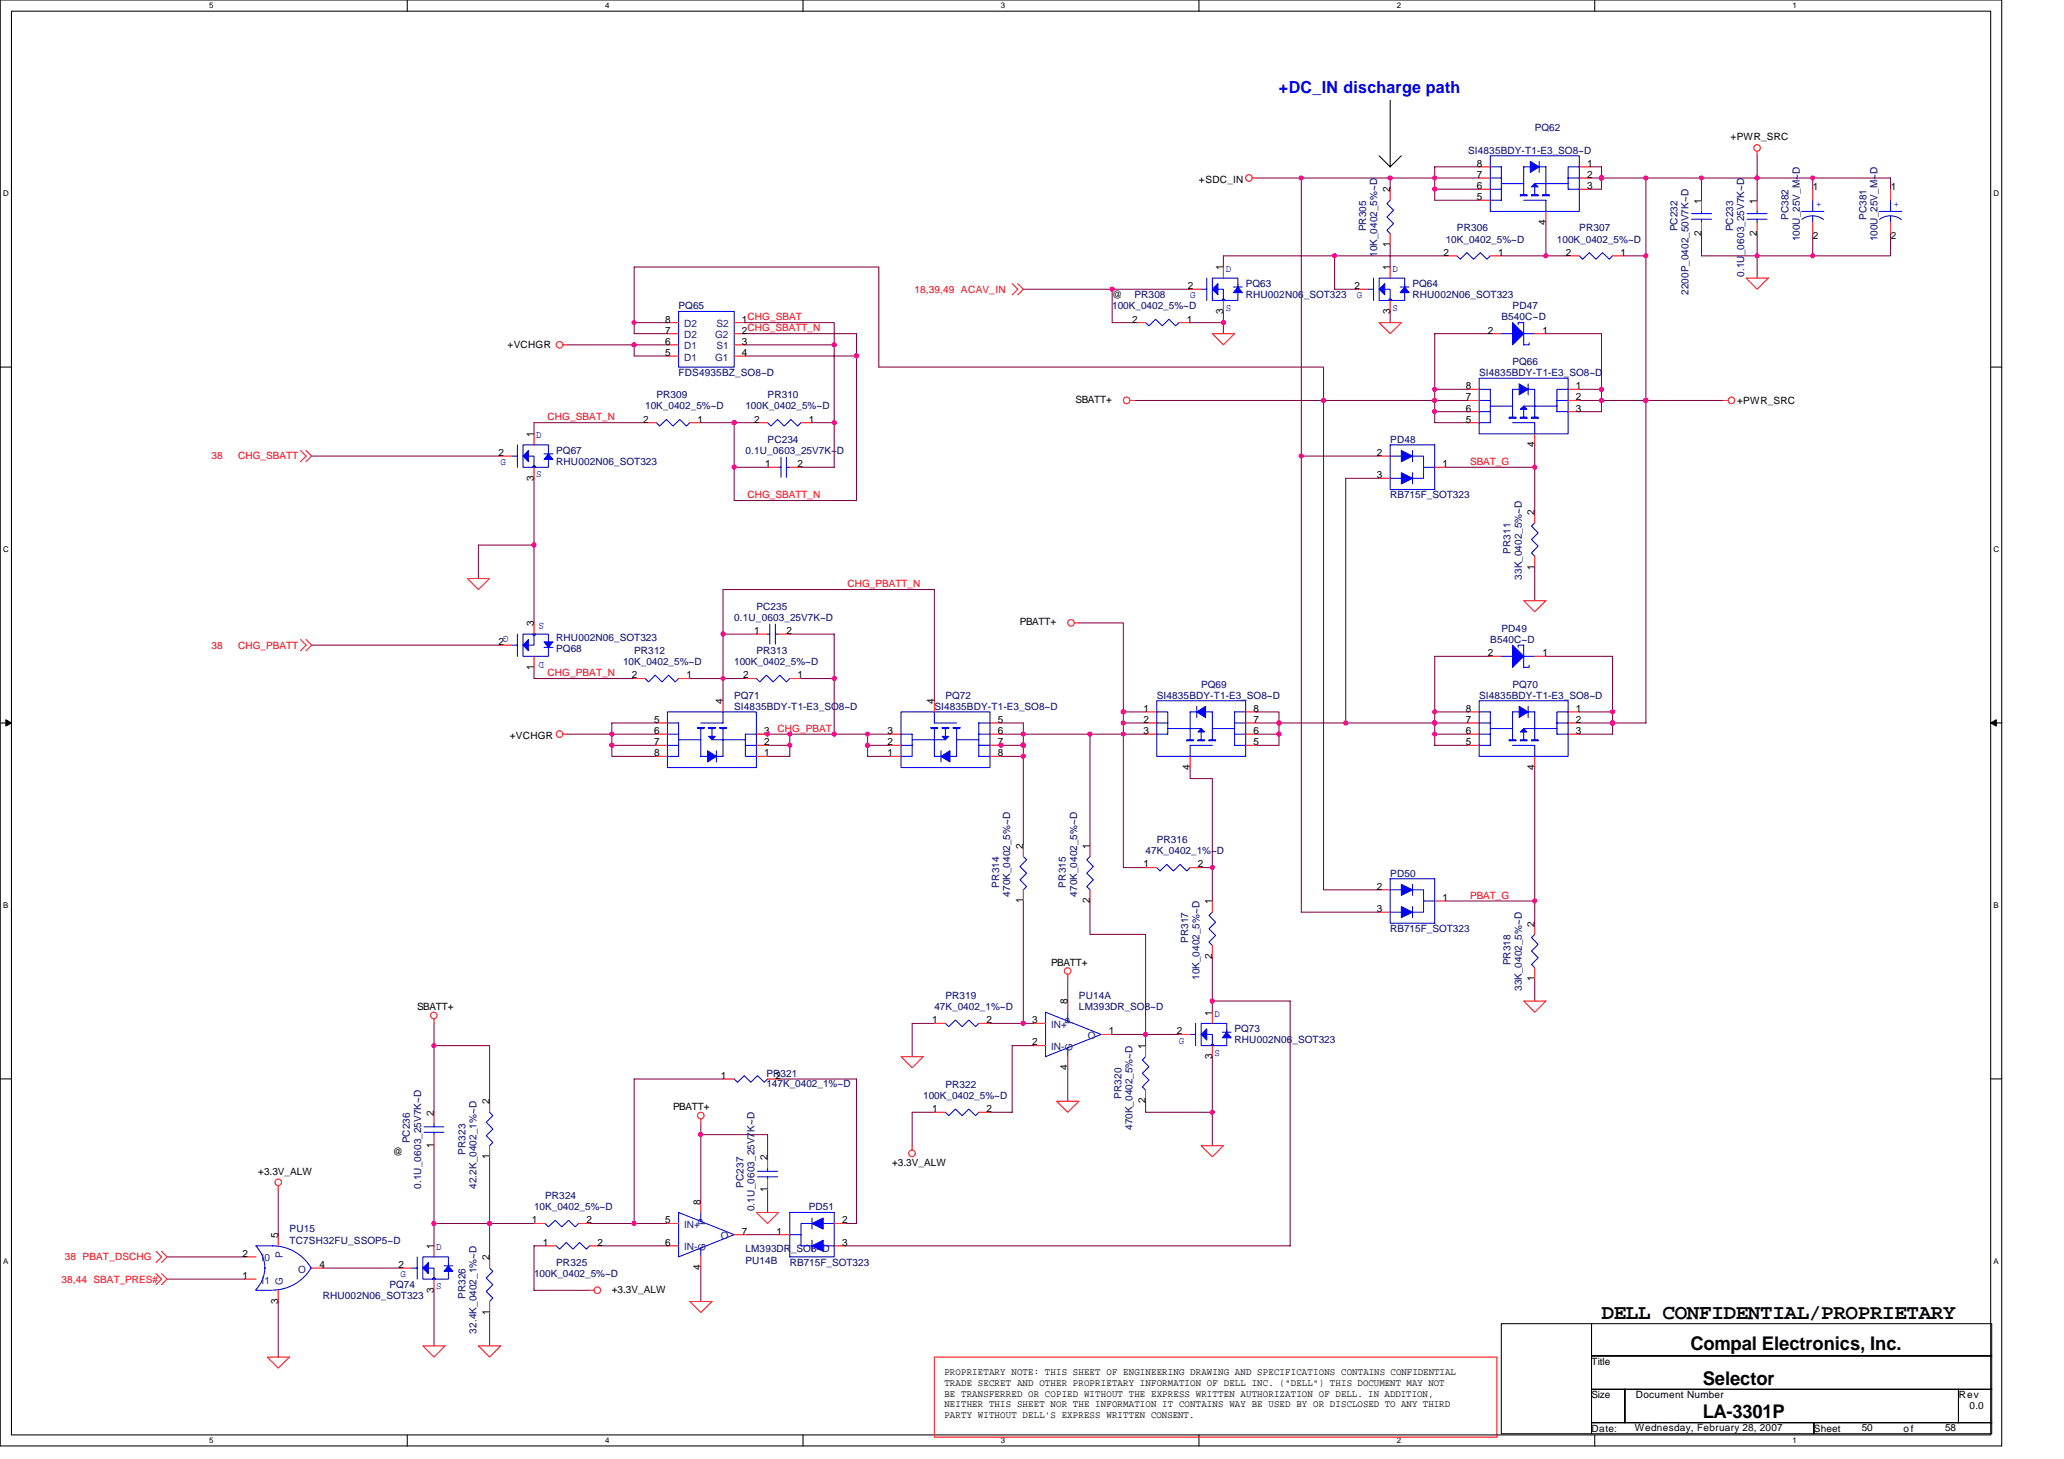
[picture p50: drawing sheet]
<svg xmlns="http://www.w3.org/2000/svg" width="297mm" height="210mm" viewBox="0 0 297 210" stroke-linecap="round" stroke-linejoin="round" font-family="sans-serif">
<defs><g id="words">
<text font-size="3" x="230.5" y="189.8">DELL CONFIDENTIAL/PROPRIETARY</text>
<g font-size="2.7">
<text x="243.3" y="194.2">Compal Electronics, Inc.</text>
<text x="245" y="204">LA-3301P</text>
<text x="245" y="199.2">Selector</text>
</g>
<text font-size="2.4" fill="#00f" x="184.1" y="13.4">+DC_IN discharge path</text>
<g font-size="1.4" fill="#000080">
<text x="211.3" y="22.1">SI4835BDY-T1-E3_SO8~D</text>
<text x="220.9" y="18.9">PQ62</text>
<text x="196.6" y="33.3" transform="rotate(-90 196.6 33.3)">PR305</text>
<text x="208.1" y="34.9">10K_0402_5%~D</text>
<text x="209.7" y="33.3">PR306</text>
<text x="224.1" y="34.9">100K_0402_5%~D</text>
<text x="227.3" y="33.3">PR307</text>
<text x="241.4" y="33.3" transform="rotate(-90 241.4 33.3)">PC232</text>
<text x="249.4" y="33.3" transform="rotate(-90 249.4 33.3)">PC233</text>
<text x="257.4" y="31.7" transform="rotate(-90 257.4 31.7)">PC382</text>
<text x="259" y="34.7" transform="rotate(-90 259 34.7)">100U_25V_M~D</text>
<text x="268.6" y="31.7" transform="rotate(-90 268.6 31.7)">PC381</text>
<text x="270.2" y="34.7" transform="rotate(-90 270.2 34.7)">100U_25V_M~D</text>
<text x="179.3" y="41.3">PQ63</text>
<text x="198.2" y="37" transform="rotate(-90 198.2 37)">10K_0402_5%~D</text>
<text x="203.3" y="41.3">PQ64</text>
<text x="251" y="39.9" transform="rotate(-90 251 39.9)">0.1U_0603_25V7K~D</text>
<text x="97.7" y="44.5">PQ65</text>
<text x="160.1" y="44.5">100K_0402_5%~D</text>
<text x="163.3" y="42.9">PR308</text>
<text x="179.3" y="42.9">RHU002N06</text>
<text x="187.6" y="42.9">_SOT323</text>
<text x="203.3" y="42.9">RHU002N06_SOT323</text>
<text x="216.1" y="46.1">B540C~D</text>
<text x="217.7" y="44.5">PD47</text>
<text x="243" y="42.4" transform="rotate(-90 243 42.4)">2200P_0402_50V7K~D</text>
<text x="217.7" y="52.5">PQ66</text>
<text x="92.9" y="58.9">10K_0402_5%~D</text>
<text x="94.5" y="57.3">PR309</text>
<text x="97.7" y="54.1">FDS4935BZ_SO8~D</text>
<text x="107.3" y="58.9">100K_0402_5%~D</text>
<text x="110.5" y="57.3">PR310</text>
<text x="212.9" y="54.1">SI4835BDY-T1-E3_SO8~D</text>
<text x="80" y="65.3">PQ67</text>
<text x="107.3" y="65.3">0.1U_0603_25V7K~D</text>
<text x="110.5" y="63.7">PC234</text>
<text x="200.1" y="63.7">PD48</text>
<text x="80" y="66.9">RHU002N06_SOT323</text>
<text x="200.1" y="71.7">RB715F_SOT323</text>
<text x="217.4" y="79.7" transform="rotate(-90 217.4 79.7)">PR311</text>
<text x="219" y="83.4" transform="rotate(-90 219 83.4)">33K_0402_5%~D</text>
<text x="105.7" y="89.3">0.1U_0603_25V7K~D</text>
<text x="108.9" y="87.7">PC235</text>
<text x="80" y="93.8">PQ68</text>
<text x="80" y="92.2">RHU002N06_SOT323</text>
<text x="89.7" y="95.7">10K_0402_5%~D</text>
<text x="91.3" y="94.1">PR312</text>
<text x="105.7" y="95.7">100K_0402_5%~D</text>
<text x="108.9" y="94.1">PR313</text>
<text x="214.5" y="92.5">B540C~D</text>
<text x="216.1" y="90.9">PD49</text>
<text x="105.7" y="100.5">PQ71</text>
<text x="136.1" y="100.5">PQ72</text>
<text x="166.5" y="100.5">SI4835BDY-T1-E3_SO8~D</text>
<text x="172.9" y="98.9">PQ69</text>
<text x="212.9" y="100.5">SI4835BDY-T1-E3_SO8~D</text>
<text x="217.7" y="98.9">PQ70</text>
<text x="105.7" y="102.1">SI4835BDY-T1-E3_SO8~D</text>
<text x="134.5" y="102.1">SI4835BDY-T1-E3_SO8~D</text>
<text x="164.9" y="122.9">47K_0402_1%~D</text>
<text x="166.5" y="121.3">PR316</text>
<text x="143.8" y="127.7" transform="rotate(-90 143.8 127.7)">PR314</text>
<text x="145.4" y="129" transform="rotate(-90 145.4 129)">470K_0402_5%~D</text>
<text x="153.4" y="127.7" transform="rotate(-90 153.4 127.7)">PR315</text>
<text x="155" y="129" transform="rotate(-90 155 129)">470K_0402_5%~D</text>
<text x="200.1" y="126.1">PD50</text>
<text x="171" y="135.7" transform="rotate(-90 171 135.7)">PR317</text>
<text x="200.1" y="134.1">RB715F_SOT323</text>
<text x="136.1" y="143.7">PR319</text>
<text x="155.3" y="143.7">PU14A</text>
<text x="172.6" y="141" transform="rotate(-90 172.6 141)">10K_0402_5%~D</text>
<text x="217.4" y="138.9" transform="rotate(-90 217.4 138.9)">PR318</text>
<text x="219" y="142.6" transform="rotate(-90 219 142.6)">33K_0402_5%~D</text>
<text x="134.5" y="145.3">47K_0402_1%~D</text>
<text x="155.3" y="145.3">LM393DR_SO8~D</text>
<text x="177.7" y="148.5">PQ73</text>
<text x="110.3" y="154.9">PR321</text>
<text x="177.7" y="150.1">RHU002N06</text>
<text x="186" y="150.1">_SOT323</text>
<text x="110.3" y="156.4">147K_0402_1%~D</text>
<text x="132.9" y="158.1">100K_0402_5%~D</text>
<text x="136.1" y="156.5">PR322</text>
<text x="161.4" y="158.1" transform="rotate(-90 161.4 158.1)">PR320</text>
<text x="59" y="164.5" transform="rotate(-90 59 164.5)">PC236</text>
<text x="67" y="166.1" transform="rotate(-90 67 166.1)">PR323</text>
<text x="163" y="162.6" transform="rotate(-90 163 162.6)">470K_0402_5%~D</text>
<text x="60.6" y="171.1" transform="rotate(-90 60.6 171.1)">0.1U_0603_25V7K~D</text>
<text x="68.6" y="171.1" transform="rotate(-90 68.6 171.1)">42.2K_0402_1%~D</text>
<text x="78.5" y="172.5">PR324</text>
<text x="107" y="170.9" transform="rotate(-90 107 170.9)">PC237</text>
<text x="41.7" y="177.3">PU15</text>
<text x="41.7" y="178.9">TC7SH32FU_SSOP5~D</text>
<text x="76.9" y="174.1">10K_0402_5%~D</text>
<text x="108.6" y="174.3" transform="rotate(-90 108.6 174.3)">0.1U_0603_25V7K~D</text>
<text x="116.4" y="174.1">PD51</text>
<text x="56" y="185.3">PQ74</text>
<text x="76.9" y="183.7">100K_0402_5%~D</text>
<text x="80" y="182.1">PR325</text>
<text x="107.3" y="181.8">PU14B</text>
<text x="107.3" y="180.2">LM393DR_SO8~D</text>
<text x="113.7" y="182.1">RB715F_SOT323</text>
<text x="46.5" y="186.9">RHU002N06_SOT323</text>
<text x="67" y="186.9" transform="rotate(-90 67 186.9)">PR326</text>
<text x="68.6" y="191.9" transform="rotate(-90 68.6 191.9)">32.4K_0402_1%~D</text>
</g>
<g font-size="1.4">
<text x="212.6" y="24">8</text>
<text x="228.4" y="24">1</text>
<text x="249" y="20.2">+PWR_SRC</text>
<text x="172.5" y="26.3">+SDC_IN</text>
<text x="200" y="27.7" transform="rotate(-90 200 27.7)">2</text>
<text x="212.6" y="27.2">6</text>
<text x="212.6" y="28.8">5</text>
<text x="212.6" y="25.6">7</text>
<text x="228.4" y="27.2">3</text>
<text x="228.4" y="25.6">2</text>
<text x="244.9" y="29.3" transform="rotate(-90 244.9 29.3)">1</text>
<text x="252.9" y="29.3" transform="rotate(-90 252.9 29.3)">1</text>
<text x="260.9" y="27.4">1</text>
<text x="272.1" y="27.4">1</text>
<text x="200" y="35.5" transform="rotate(-90 200 35.5)">1</text>
<text x="222.5" y="32.3" transform="rotate(-90 222.5 32.3)">4</text>
<text x="244.9" y="33.9" transform="rotate(-90 244.9 33.9)">2</text>
<text x="252.9" y="33.9" transform="rotate(-90 252.9 33.9)">2</text>
<text x="260.9" y="34.4">2</text>
<text x="272.1" y="34.4">2</text>
<text x="170.9" y="41.6">2</text>
<text x="176" y="38.9" transform="rotate(-90 176 38.9)">1</text>
<text x="194.9" y="41.6">2</text>
<text x="200" y="38.9" transform="rotate(-90 200 38.9)">1</text>
<text x="207.7" y="36.8">2</text>
<text x="215.6" y="36.8">1</text>
<text x="225.4" y="36.8">2</text>
<text x="233.2" y="36.8">1</text>
<text x="95.7" y="46.4">8</text>
<text x="95.7" y="48">7</text>
<text x="106.8" y="48">2CHG_SBATT_N</text>
<text x="106.8" y="46.4">1CHG_SBAT</text>
<text x="160.1" y="42.9">@</text>
<text x="162.9" y="46.4">2</text>
<text x="170.8" y="46.4">1</text>
<text x="176" y="45.1" transform="rotate(-90 176 45.1)">3</text>
<text x="200" y="45.1" transform="rotate(-90 200 45.1)">3</text>
<text x="214.1" y="48">2</text>
<text x="222" y="48">1</text>
<text x="73" y="50.1">+VCHGR</text>
<text x="95.7" y="51.2">5</text>
<text x="95.7" y="49.6">6</text>
<text x="106.8" y="51.2">4</text>
<text x="106.8" y="49.6">3</text>
<text x="154.8" y="58">SBATT+</text>
<text x="210.9" y="59.2">6</text>
<text x="210.9" y="57.6">7</text>
<text x="210.9" y="56">8</text>
<text x="226.8" y="59.2">3</text>
<text x="226.8" y="57.6">2</text>
<text x="226.8" y="56">1</text>
<text x="250" y="58.1">+PWR_SRC</text>
<text x="71.7" y="65.6">2</text>
<text x="76.8" y="62.9" transform="rotate(-90 76.8 62.9)">1</text>
<text x="92.5" y="60.8">2</text>
<text x="100.4" y="60.8">1</text>
<text x="108.5" y="60.8">2</text>
<text x="116.4" y="60.8">1</text>
<text x="198.1" y="65.6">2</text>
<text x="210.9" y="60.8">5</text>
<text x="220.8" y="64.3" transform="rotate(-90 220.8 64.3)">4</text>
<text x="76.8" y="69.2" transform="rotate(-90 76.8 69.2)">3</text>
<text x="110.1" y="67.2">1</text>
<text x="114.8" y="67.2">2</text>
<text x="198.1" y="68.8">3</text>
<text x="207.6" y="67.2">1</text>
<text x="220.8" y="74.1" transform="rotate(-90 220.8 74.1)">2</text>
<text x="220.8" y="81.9" transform="rotate(-90 220.8 81.9)">1</text>
<text x="146.8" y="90">PBATT+</text>
<text x="71.7" y="92.8">2</text>
<text x="76.8" y="90.1" transform="rotate(-90 76.8 90.1)">3</text>
<text x="108.5" y="91.2">1</text>
<text x="113.2" y="91.2">2</text>
<text x="214.1" y="94.4">2</text>
<text x="222" y="94.4">1</text>
<text x="76.8" y="96.4" transform="rotate(-90 76.8 96.4)">1</text>
<text x="90.9" y="97.6">2</text>
<text x="98.8" y="97.6">1</text>
<text x="104" y="101.3" transform="rotate(-90 104 101.3)">4</text>
<text x="106.9" y="97.6">2</text>
<text x="114.8" y="97.6">1</text>
<text x="134.4" y="101.3" transform="rotate(-90 134.4 101.3)">4</text>
<text x="73.4" y="106.3">+VCHGR</text>
<text x="94.1" y="105.6">6</text>
<text x="94.1" y="104">5</text>
<text x="94.1" y="107.2">7</text>
<text x="110" y="105.6">3</text>
<text x="110" y="107.2">2</text>
<text x="127.7" y="105.6">3</text>
<text x="127.7" y="107.2">2</text>
<text x="143.6" y="105.6">6</text>
<text x="143.6" y="104">5</text>
<text x="143.6" y="107.2">7</text>
<text x="164.5" y="105.6">3</text>
<text x="164.5" y="104">2</text>
<text x="164.5" y="102.4">1</text>
<text x="180.4" y="105.6">6</text>
<text x="180.4" y="107.2">5</text>
<text x="180.4" y="104">7</text>
<text x="180.4" y="102.4">8</text>
<text x="210.9" y="105.6">6</text>
<text x="210.9" y="107.2">5</text>
<text x="210.9" y="104">7</text>
<text x="210.9" y="102.4">8</text>
<text x="226.8" y="105.6">3</text>
<text x="226.8" y="104">2</text>
<text x="226.8" y="102.4">1</text>
<text x="94.1" y="108.8">8</text>
<text x="110" y="108.8">1</text>
<text x="127.7" y="108.8">1</text>
<text x="143.6" y="108.8">8</text>
<text x="171.3" y="110.7" transform="rotate(-90 171.3 110.7)">4</text>
<text x="220.8" y="110.7" transform="rotate(-90 220.8 110.7)">4</text>
<text x="147.3" y="122.1" transform="rotate(-90 147.3 122.1)">2</text>
<text x="156.8" y="122.1" transform="rotate(-90 156.8 122.1)">1</text>
<text x="164.5" y="124.8">1</text>
<text x="172.4" y="124.8">2</text>
<text x="147.3" y="129.9" transform="rotate(-90 147.3 129.9)">1</text>
<text x="156.8" y="129.9" transform="rotate(-90 156.8 129.9)">2</text>
<text x="174.5" y="130.1" transform="rotate(-90 174.5 130.1)">1</text>
<text x="198.1" y="128">2</text>
<text x="198.1" y="131.2">3</text>
<text x="207.6" y="129.6">1</text>
<text x="174.5" y="137.9" transform="rotate(-90 174.5 137.9)">2</text>
<text x="220.8" y="133.3" transform="rotate(-90 220.8 133.3)">2</text>
<text x="151.3" y="138.9">PBATT+</text>
<text x="220.8" y="141.2" transform="rotate(-90 220.8 141.2)">1</text>
<text x="60" y="145.3">SBATT+</text>
<text x="134.1" y="147.2">1</text>
<text x="142" y="147.2">2</text>
<text x="148.5" y="147.2">3</text>
<text x="153.6" y="144.5" transform="rotate(-90 153.6 144.5)">8</text>
<text x="159.6" y="148.8">1</text>
<text x="169.4" y="148.8">2</text>
<text x="174.5" y="146.1" transform="rotate(-90 174.5 146.1)">1</text>
<text x="103.7" y="155.2">1</text>
<text x="111.6" y="155.2">2</text>
<text x="148.5" y="150.4">2</text>
<text x="153.6" y="153.9" transform="rotate(-90 153.6 153.9)">4</text>
<text x="164.8" y="150.9" transform="rotate(-90 164.8 150.9)">1</text>
<text x="174.5" y="152.4" transform="rotate(-90 174.5 152.4)">3</text>
<text x="62.4" y="160.5" transform="rotate(-90 62.4 160.5)">2</text>
<text x="70.4" y="158.9" transform="rotate(-90 70.4 158.9)">2</text>
<text x="96.9" y="159.7">PBATT+</text>
<text x="134.1" y="160">1</text>
<text x="142" y="160">2</text>
<text x="164.8" y="158.7" transform="rotate(-90 164.8 158.7)">2</text>
<text x="56.6" y="166.1">@</text>
<text x="62.4" y="165.2" transform="rotate(-90 62.4 165.2)">1</text>
<text x="70.4" y="166.8" transform="rotate(-90 70.4 166.8)">1</text>
<text x="110.4" y="166.9" transform="rotate(-90 110.4 166.9)">2</text>
<text x="128.4" y="167.7">+3.3V_ALW</text>
<text x="37.2" y="169">+3.3V_ALW</text>
<text x="100.8" y="173.3" transform="rotate(-90 100.8 173.3)">8</text>
<text x="110.4" y="171.6" transform="rotate(-90 110.4 171.6)">1</text>
<text x="40" y="178.1" transform="rotate(-90 40 178.1)">5</text>
<text x="62.4" y="179.7" transform="rotate(-90 62.4 179.7)">1</text>
<text x="76.5" y="176">1</text>
<text x="78.1" y="179.2">1</text>
<text x="84.4" y="176">2</text>
<text x="86" y="179.2">2</text>
<text x="95.7" y="176">5</text>
<text x="95.7" y="179.2">6</text>
<text x="106.8" y="177.6">7</text>
<text x="111.7" y="177.6">1</text>
<text x="121.2" y="176">2</text>
<text x="121.2" y="179.2">3</text>
<text x="34.9" y="180.8">2</text>
<text x="34.9" y="184">1</text>
<text x="46" y="182.4">4</text>
<text x="57.3" y="182.4">2</text>
<text x="62.4" y="185.9" transform="rotate(-90 62.4 185.9)">3</text>
<text x="70.4" y="181.3" transform="rotate(-90 70.4 181.3)">2</text>
<text x="88" y="186">+3.3V_ALW</text>
<text x="100.8" y="182.8" transform="rotate(-90 100.8 182.8)">4</text>
<text x="40" y="187.6" transform="rotate(-90 40 187.6)">3</text>
<text x="70.4" y="189.2" transform="rotate(-90 70.4 189.2)">1</text>
<text x="135.9" y="197.8">PROPRIETARY NOTE: THIS SHEET OF ENGINEERING DRAWING AND SPECIFICATIONS CONTAINS CONFIDENTIAL</text>
<text x="229" y="196.4">Title</text>
<text x="135.9" y="199.4">TRADE SECRET AND OTHER PROPRIETARY INFORMATION OF DELL INC. (&quot;DELL&quot;) THIS DOCUMENT MAY NOT</text>
<text x="135.9" y="200.9">BE TRANSFERRED OR COPIED WITHOUT THE EXPRESS WRITTEN AUTHORIZATION OF DELL. IN ADDITION,</text>
<text x="135.9" y="202.5">NEITHER THIS SHEET NOR THE INFORMATION IT CONTAINS WAY BE USED BY OR DISCLOSED TO ANY THIRD</text>
<text x="229" y="201.2">Size</text>
<text x="235.4" y="201.2">Document Number</text>
<text x="281.9" y="201.2">Rev</text>
<text x="283.4" y="202.8">0.0</text>
<text x="135.9" y="204">PARTY WITHOUT DELL'S EXPRESS WRITTEN CONSENT.</text>
<text x="229" y="206">Date:</text>
<text x="235.3" y="205.8">Wednesday, February 28, 2007</text>
<text x="261" y="206">Sheet</text>
<text x="267.9" y="205.8">50</text>
<text x="274" y="206">of</text>
<text x="279.9" y="205.8">58</text>
</g>
<g font-size="1.4" fill="#00f">
<text x="261.4" y="29.8">+</text>
<text x="272.6" y="29.8">+</text>
<text x="176.4" y="39.1">D</text>
<text x="200.4" y="39.1">D</text>
<text x="171.3" y="42.9">G</text>
<text x="176.4" y="44.7">S</text>
<text x="195.3" y="42.9">G</text>
<text x="200.4" y="44.7">S</text>
<text x="77.2" y="63.1">D</text>
<text x="72" y="66.9">G</text>
<text x="77.2" y="68.7">S</text>
<text x="78.3" y="89.7" transform="rotate(180 78.3 89.7)">S</text>
<text x="73.2" y="91.5" transform="rotate(180 73.2 91.5)">G</text>
<text x="78.3" y="95.3" transform="rotate(180 78.3 95.3)">D</text>
<text x="174.8" y="146.3">D</text>
<text x="169.7" y="150.1">G</text>
<text x="174.8" y="151.9">S</text>
<text x="62.8" y="179.9">D</text>
<text x="57.7" y="183.7">G</text>
<text x="62.8" y="185.5">S</text>
</g>
<g font-size="1.4" fill="#004080">
<text x="98.5" y="47.1">D2</text>
<text x="103.1" y="47.1">S2</text>
<text x="98.5" y="51.9">D1</text>
<text x="98.5" y="48.7">D2</text>
<text x="98.5" y="50.3">D1</text>
<text x="102.9" y="48.7">G2</text>
<text x="102.9" y="51.9">G1</text>
<text x="103.1" y="50.3">S1</text>
<text x="151.3" y="147.9">IN+</text>
<text x="154.3" y="147.4" transform="rotate(-90 154.3 147.4)">P</text>
<text x="156.5" y="149.5">O</text>
<text x="151.3" y="151.1">IN-</text>
<text x="154.3" y="151.2" transform="rotate(-90 154.3 151.2)">G</text>
<text x="98.5" y="176.7">IN+</text>
<text x="98.5" y="179.9">IN-</text>
<text x="101.5" y="176.2" transform="rotate(-90 101.5 176.2)">P</text>
<text x="103.7" y="178.3">O</text>
<text x="37.7" y="181.5">I0</text>
<text x="37.7" y="184.7">I1</text>
<text x="40.7" y="184.8" transform="rotate(-90 40.7 184.8)">G</text>
<text x="40.7" y="181" transform="rotate(-90 40.7 181)">P</text>
<text x="42.9" y="183.1">O</text>
<text x="101.5" y="180" transform="rotate(-90 101.5 180)">G</text>
</g>
<g font-size="1.4" fill="#f00">
<text x="131.6" y="42.1">18,39,49 ACAV_IN</text>
<text x="78.8" y="60.5">CHG_SBAT_N</text>
<text x="30.5" y="66.1">38</text>
<text x="34.3" y="66.1">CHG_SBATT</text>
<text x="107.6" y="71.7">CHG_SBATT_N</text>
<text x="211.6" y="66.9">SBAT_G</text>
<text x="122" y="84.5">CHG_PBATT_N</text>
<text x="30.5" y="93.3">38</text>
<text x="34.3" y="93.3">CHG_PBATT</text>
<text x="78.8" y="97.3">CHG_PBAT_N</text>
<text x="111.9" y="105.3">CHG_PBAT</text>
<text x="211.6" y="129.3">PBAT_G</text>
<text x="8.8" y="184.5">38,44 SBAT_PRES#</text>
<text x="9.3" y="181.3">38 PBAT_DSCHG</text>
</g>
<g font-size="1.1">
<text x="30.1" y="1.2">5</text>
<text x="87.1" y="1.2">4</text>
<text x="144" y="1.2">3</text>
<text x="201" y="1.2">2</text>
<text x="258" y="1.2">1</text>
<text x=".4" y="28.2">D</text>
<text x="286.9" y="28.2">D</text>
<text x=".4" y="79.4">C</text>
<text x="286.9" y="79.4">C</text>
<text x=".4" y="130.6">B</text>
<text x="286.9" y="130.6">B</text>
<text x=".4" y="181.8">A</text>
<text x="286.9" y="181.8">A</text>
<text x="30.1" y="207.6">5</text>
<text x="87.1" y="207.6">4</text>
<text x="144" y="207.6">3</text>
<text x="201" y="207.6">2</text>
<text x="258" y="207.6">1</text>
</g>
</g></defs>
<path d="M0 0h288.1v208h-288.1zM1.6 1.6h284.9v204.8h-284.9z" fill="none" stroke="#000" stroke-width=".15"/>
<g fill="#fff">
<path d="M30.1 .2h.6v1.2h-.6z"/>
<path d="M30.1 206.6h.6v1.3h-.6z"/>
</g>
<path d="M58.6 0v1.6M58.6 206.4v1.6" fill="none" stroke="#000" stroke-width=".15"/>
<g fill="#fff">
<path d="M87.1 .2h.6v1.2h-.6z"/>
<path d="M87.1 206.6h.6v1.3h-.6z"/>
</g>
<path d="M115.6 0v1.6M115.6 206.4v1.6" fill="none" stroke="#000" stroke-width=".15"/>
<g fill="#fff">
<path d="M144 .2h.6v1.2h-.6z"/>
<path d="M144 206.6h.6v1.3h-.6z"/>
</g>
<path d="M172.5 0v1.6M172.5 206.4v1.6" fill="none" stroke="#000" stroke-width=".15"/>
<g fill="#fff">
<path d="M201 .2h.6v1.2h-.6z"/>
<path d="M201 206.6h.6v1.3h-.6z"/>
</g>
<path d="M229.5 0v1.6M229.5 206.4v1.6" fill="none" stroke="#000" stroke-width=".15"/>
<g fill="#fff">
<path d="M258 .2h.6v1.2h-.6z"/>
<path d="M258 206.6h.6v1.3h-.6z"/>
<path d="M.4 27.2h.8v1.3h-.8z"/>
<path d="M286.9 27.2h.8v1.3h-.8z"/>
<path d="M.4 78.4h.8v1.3h-.8z"/>
<path d="M286.9 78.4h.8v1.3h-.8z"/>
</g>
<path d="M0 52.8h1.6M286.5 52.8h1.6" fill="none" stroke="#000" stroke-width=".15"/>
<g fill="#fff">
<path d="M.4 129.6h.8v1.3h-.8z"/>
<path d="M286.9 129.6h.7v1.3h-.7z"/>
</g>
<path d="M0 104h1.6M286.5 104h1.6" fill="none" stroke="#000" stroke-width=".15"/>
<path d="M.8 103.5l.8 .5-.8 .5zM286.5 104l.8-.5v1z" fill="#000" stroke="#000" stroke-width=".14"/>
<g fill="#fff">
<path d="M.4 180.8h.8v1.3h-.8z"/>
<path d="M286.9 180.8h.7v1.3h-.7z"/>
</g>
<g fill="none" stroke="#000" stroke-width=".15">
<path d="M200.1 14.4v9.6M198.5 22.4l1.6 1.6M201.7 22.4l-1.6 1.6M0 155.2h1.6M286.5 155.2h1.6M216.1 190.4h12.9v15.9h-12.9zM229 190.4h57.6v4.7h-57.6zM229 195.1h57.6v4.8h-57.6zM229 199.9h4.8v4.8h-4.8zM233.8 199.9h48.1v4.8h-48.1zM281.9 199.9h4.7v4.8h-4.7zM229 204.7h32v1.6h-32z"/>
<path d="M261 204.7h25.6v1.6h-25.6z"/>
</g>
<g fill="none" stroke="#800040" stroke-width=".15">
<path d="M180.9 25.6h32M187.3 25.6v105.6h11.2M192.1 36.8v4.8h3.2M200.1 25.6v1.6M200.1 35.2v3.2M206.5 27.2h6.4M208.1 36.8h-32v1.6M212.9 24h-6.4v4.8h6.4M216.1 36.8h9.6M222.5 32v4.8M228.9 24h1.6v3.2h-1.6M228.9 25.6h43.2v1.6"/>
<path d="M233.7 36.8h3.2M236.9 25.6v78.4h-9.6M244.9 25.6v3.2M244.9 33.6v3.2h16M252.9 22.4v6.4M252.9 33.6v6.4M260.9 25.6v1.6M260.9 33.6v3.2M272.1 33.6v3.2h-11.2M81.7 49.6h14.4M91.3 46.4h4.8M91.3 49.6v1.6h4.8"/>
<path d="M96.1 48h-4.8v-9.6h35.2v14.4h64v75.2h8M107.3 49.6h12.8v17.6h-4.8M107.3 46.4h12.8v3.2M107.3 48h16v24h-17.6v-4.8M107.3 51.2h16M147.3 41.6h24M160.1 41.6v4.8h3.2M163.3 57.6h48M171.3 46.4h4.8M176.1 44.8v3.2M200.1 44.8v1.6M206.5 59.2v1.6h4.8"/>
<path d="M206.5 56h4.8M214.5 48h-8v11.2h4.8M222.5 48h8v11.2h-3.2M227.3 57.6h20.8M227.3 56h3.2M44.8 65.6h27.2M76.9 68.8v20.8M76.9 78.4h-8v4.8M92.9 60.8h-16v1.6M100.9 60.8h4.8v6.4M105.7 67.2h4.8M105.7 60.8h3.2"/>
<path d="M116.9 60.8h3.2M187.3 65.6h11.2M198.5 68.8h-4.8v35.2M208.1 67.2h12.8M220.9 64v9.6M44.8 92.8h27.2M76.9 96v1.6h14.4M99.3 97.6h8M104.1 91.2h4.8M113.7 91.2h6.4v14.4M115.3 97.6h4.8M155.3 89.6h6.4v12.8"/>
<path d="M214.5 94.4h-8v12.8h4.8M220.9 81.6v4.8M222.5 94.4h9.6v11.2h-4.8M81.7 105.6h12.8M88.1 107.2v1.6h6.4M88.1 107.2h6.4M94.5 104h-6.4v3.2M104.1 100.8v-16h30.4v16M108.9 105.6h19.2M110.5 107.2h3.2M113.7 105.6v3.2h-3.2M124.9 105.6v3.2h3.2"/>
<path d="M124.9 107.2h3.2M140.9 107.2h6.4M144.1 108.8h3.2M144.1 105.6h20.8M144.1 104h3.2v17.6M156.9 105.6h.1M156.9 105.6v16M161.7 104h3.2M161.7 102.4v22.4h3.2M161.7 102.4h3.2M171.3 110.4v1.6h3.2v17.6M180.9 102.4h3.2v4.8h-3.2"/>
<path d="M180.9 105.6h3.2M180.9 104h30.4M206.5 105.6h4.8M206.5 102.4h4.8M220.9 110.4v22.4M227.3 102.4h4.8M147.3 129.6v17.6M156.9 129.6v4.8h8v14.4h-4.8M172.9 124.8h1.6M174.5 137.6v8M208.1 129.6h12.8M62.5 147.2v12.8"/>
<path d="M62.5 150.4h8v8M104.1 155.2h-12.8v20.8M112.1 155.2h11.2v20.8h-1.6M134.5 147.2h-3.2v4.8M142.5 147.2h6.4M148.9 150.4h-3.2v9.6h-3.2M153.7 140.8v3.2M153.7 153.6v4.8M164.9 158.4v1.6h9.6M169.7 148.8h-4.8v1.6M174.5 144h11.2v35.2h-64M174.5 152v12.8"/>
<path d="M220.9 140.8v3.2M40 171.2v6.4M62.5 164.8v14.4M62.5 176h14.4M70.5 166.4v14.4M78.5 179.2h-1.6v6.4h8M84.9 176h11.2M86.5 179.2h9.6M100.9 161.6v11.2M100.9 163.2h9.6v3.2M107.3 177.6h4.8M110.5 171.2v3.2"/>
<path d="M134.5 160h-3.2v4.8M24 184h11.3M24 180.8h11.3M40 187.2v8M46.5 182.4h11.2M62.5 185.6v8M70.5 188.8v4.8M100.9 182.4v4.8"/>
</g>
<g fill="none" stroke="#f00" stroke-width=".15">
<path d="M176.1 38.4v1.6M180.2 25.6h.7M200.1 27.2v1.6M200.1 33.6v1.6M200.1 38.4v1.6M208.1 36.8h1.6M212.9 25.6h1.6M212.9 27.2h1.6M212.9 28.8h1.6M212.9 24h1.6M214.5 36.8h1.6M222.5 30.4v1.6"/>
<path d="M225.7 36.8h1.6M227.3 25.6h1.6M227.3 27.2h1.6M227.3 24h1.6M232.1 36.8h1.6M244.9 28.8v1.6M244.9 32v1.6M252.9 21.8v.6M252.9 28.8v1.6M252.9 32v1.6M260.9 27.2v1.6M260.9 32v1.6"/>
<path d="M272.1 27.2v1.6M272.1 32v1.6M81 49.6h.7M96.1 49.6h1.6M96.1 48h1.6M96.1 46.4h1.6M96.1 51.2h1.6M105.7 49.6h1.6M105.7 48h1.6M105.7 46.4h1.6M105.7 51.2h1.6M145.7 40.8l.8 .8-.8 .8"/>
<path d="M146.5 40.8l.8 .8-.8 .8M162.6 57.6h.7M163.3 46.4h1.6M169.7 46.4h1.6M171.3 41.6h1.6M174.5 48h3.2l-1.6 1.6zM176.1 43.2v1.6M195.3 41.6h1.6M198.5 46.4h3.2l-1.6 1.6zM200.1 43.2v1.6M211.3 57.6h1.6M211.3 59.2h1.6"/>
<path d="M211.3 56h1.6M214.5 48h1.6M220.9 48h1.6M225.7 57.6h1.6M225.7 59.2h1.6M225.7 56h1.6M248.1 57.6h.6M251.3 40h3.2l-1.6 1.6zM43.3 64.8l.7 .8-.7 .8M44 64.8l.8 .8-.8 .8M72 65.6h1.7M76.9 62.4v1.6"/>
<path d="M76.9 67.2v1.6M92.9 60.8h1.6M99.3 60.8h1.6M108.9 60.8h1.6M110.5 67.2h1.6M113.7 67.2h1.6M115.3 60.8h1.6M198.5 65.6h1.6M198.5 68.8h1.6M206.5 67.2h1.6M211.3 60.8h1.6M220.9 62.4v1.6"/>
<path d="M220.9 73.6v1.6M43.3 92l.7 .8-.7 .8M44 92l.8 .8-.8 .8M67.3 83.2h3.2l-1.6 1.6zM72 92.8h1.7M76.9 89.6v1.6M76.9 94.4v1.6M91.3 97.6h1.6M97.7 97.6h1.6M107.3 97.6h1.6M108.9 91.2h1.6M112.1 91.2h1.6"/>
<path d="M113.7 97.6h1.6M154.6 89.6h.7M214.5 94.4h1.6M219.3 86.4h3.2l-1.6 1.6zM220.9 80v1.6M220.9 94.4h1.6M81 105.6h.7M94.5 105.6h1.6M94.5 107.2h1.6M94.5 104h1.6M94.5 108.8h1.6M104.1 100.8v1.6"/>
<path d="M108.9 105.6h1.6M108.9 107.2h1.6M108.9 108.8h1.6M128.1 105.6h1.6M128.1 107.2h1.6M128.1 108.8h1.6M134.5 100.8v1.6M142.5 105.6h1.6M142.5 107.2h1.6M142.5 104h1.6M142.5 108.8h1.6M164.9 105.6h1.6"/>
<path d="M164.9 104h1.6M164.9 102.4h1.6M171.3 108.8v1.6M179.3 105.6h1.6M179.3 107.2h1.6M179.3 104h1.6M179.3 102.4h1.6M211.3 105.6h1.6M211.3 107.2h1.6M211.3 104h1.6M211.3 102.4h1.6M220.9 108.8v1.6"/>
<path d="M225.7 105.6h1.6M225.7 104h1.6M225.7 102.4h1.6M147.3 121.6v1.6M147.3 128v1.6M156.9 121.6v1.6M156.9 128v1.6M164.9 124.8h1.6M171.3 124.8h1.6M174.5 129.6v1.6M174.5 136v1.6M198.5 128h1.6"/>
<path d="M198.5 131.2h1.6M206.5 129.6h1.6M220.9 132.8v1.6M220.9 139.2v1.6M62.5 146.6v.6M70.5 158.4v1.6M104.1 155.2h1.6M110.5 155.2h1.6M129.7 152h3.2l-1.6 1.6zM134.5 147.2h1.6M140.9 147.2h1.6M148.9 147.2h1.6"/>
<path d="M148.9 150.4h1.6M152.1 158.4h3.2l-1.6 1.6zM153.7 140.2v.6M153.7 144v1.6M153.7 152v1.6M158.5 148.8h1.6M164.9 150.4v1.6M164.9 156.8v1.6M169.7 148.8h1.6M174.5 145.6v1.6M174.5 150.4v1.6M219.3 144h3.2l-1.6 1.6z"/>
<path d="M40 170.6v.6M40 177.6v1.6M62.5 160v1.6M62.5 163.2v1.6M62.5 179.2v1.6M70.5 164.8v1.6M76.9 176h1.6M78.5 179.2h1.5M83.3 176h1.6M84.9 179.2h1.6M96.1 176h1.6M96.1 179.2h1.6"/>
<path d="M100.9 161v.6M100.9 172.8v1.6M105.7 177.6h1.6M108.9 174.4h3.2l-1.6 1.6zM110.5 166.4v1.6M110.5 169.6v1.6M112.1 177.6h1.6M120.1 176h1.6M120.1 179.2h1.6M131.3 164.8v.7M134.5 160h1.6M140.9 160h1.6"/>
<path d="M172.9 164.8h3.2l-1.6 1.6zM22.5 183.2l.8 .8-.8 .8M22.5 180l.8 .8-.8 .8M23.3 183.2l.7 .8-.7 .8M23.3 180l.7 .8-.7 .8M35.3 180.8h1.5M35.3 184h1.5M38.5 195.2h3.2l-1.7 1.6zM40 185.6v1.6M44.8 182.4h1.7M57.7 182.4h1.6M60.9 193.6h3.1l-1.5 1.6z"/>
<path d="M62.5 184v1.6M68.9 193.6h3.1l-1.5 1.6zM70.5 180.8v1.6M70.5 187.2v1.6M84.9 185.6h.6M99.3 187.2h3.2l-1.6 1.6zM100.9 180.8v1.6M134.5 195.2h80.9v11.6h-80.9z"/>
<circle cx="179.7" cy="25.6" r=".47"/>
<circle cx="252.9" cy="21.3" r=".47"/>
<circle cx="80.5" cy="49.6" r=".48"/>
<circle cx="162.1" cy="57.6" r=".47"/>
<circle cx="249.2" cy="57.6" r=".47"/>
<circle cx="154.1" cy="89.6" r=".47"/>
<circle cx="80.5" cy="105.6" r=".48"/>
<circle cx="153.7" cy="139.7" r=".47"/>
<circle cx="62.4" cy="146.1" r=".47"/>
<circle cx="40" cy="170.1" r=".47"/>
<circle cx="100.8" cy="160.5" r=".47"/>
<circle cx="131.2" cy="165.9" r=".47"/>
<circle cx="86" cy="185.6" r=".48"/>
</g>
<g fill="#00f" stroke="#00f" stroke-width=".15">
<path d="M61.7 181.6v1.6l-.8-.8z" fill-rule="evenodd"/>
<path d="M64.5 182.1l.7 .8h-1.3z" fill-rule="evenodd"/>
<path d="M198.5 41.6l.8-.8v1.6z" fill-rule="evenodd"/>
<path d="M202.2 41.3l.6 .8h-1.3z" fill-rule="evenodd"/>
<path d="M76 92v1.6l-.7-.8z" fill-rule="evenodd"/>
<path d="M78.3 92.4h1.3l-.7 .7z" fill-rule="evenodd"/>
<path d="M218.6 101.6l1.3 .8-1.3 .8z" fill-rule="evenodd"/>
<path d="M219.3 104.8l.4 .5h-.9z" fill-rule="evenodd"/>
<path d="M173.7 148v1.6l-.8-.8z" fill-rule="evenodd"/>
<path d="M176.5 148.5l.7 .8h-1.3z" fill-rule="evenodd"/>
<path d="M101.8 108l1.3 .8-1.3 .8z" fill-rule="evenodd"/>
<path d="M102 105.9h.9l-.4 .5z" fill-rule="evenodd"/>
<path d="M172.2 102.4l1.3-.8v1.6z" fill-rule="evenodd"/>
<path d="M172.9 104.8l.5 .5h-1z" fill-rule="evenodd"/>
<path d="M220.2 23.2l1.3 .8-1.3 .8z" fill-rule="evenodd"/>
<path d="M220.4 26.9l.5-.5 .5 .5z" fill-rule="evenodd"/>
<path d="M174.5 41.6l.8-.8v1.6z" fill-rule="evenodd"/>
<path d="M178.2 41.3l.6 .8h-1.3z" fill-rule="evenodd"/>
<path d="M201.7 127.2l1.6 .8-1.6 .8z" fill-rule="evenodd"/>
<path d="M201.7 130.4l1.6 .8-1.6 .8z" fill-rule="evenodd"/>
<path d="M217.7 46.4l1.6 1.6-1.6 1.6z" fill-rule="evenodd"/>
<path d="M135.4 108.8l1.3-.8v1.6z" fill-rule="evenodd"/>
<path d="M135.6 105.9h.9l-.4 .5z" fill-rule="evenodd"/>
<path d="M116.9 176l1.6-.8v1.6z" fill-rule="evenodd"/>
<path d="M116.9 179.2l1.6-.8v1.6z" fill-rule="evenodd"/>
<path d="M218.6 55.2l1.3 .8-1.3 .8z" fill-rule="evenodd"/>
<path d="M218.8 58.9l.5-.5 .4 .5z" fill-rule="evenodd"/>
<path d="M201.7 64.8l1.6 .8-1.6 .8z" fill-rule="evenodd"/>
<path d="M201.7 68l1.6 .8-1.6 .8z" fill-rule="evenodd"/>
<path d="M217.7 92.8l1.6 1.6-1.6 1.6z" fill-rule="evenodd"/>
<path d="M76 64.8v1.6l-.7-.8z" fill-rule="evenodd"/>
<path d="M78.9 65.3l.7 .8h-1.3z" fill-rule="evenodd"/>
</g>
<g fill="none" stroke="#00f" stroke-width=".15">
<path d="M200.1 28.8l-.5 .5 1 .9-1 1 1 1-1 .9 .5 .5M209.7 36.8l.5 .5 .9-1 1 1 .9-1 1 1 .5-.5M214.5 22.4h12.8v8h-12.8zM214.5 24h1.6v4.8h-1.6M214.5 25.6h1.6M214.5 27.2h1.6M216.1 26.4h3.2M218.8 28h.9v.2h-.9zM219.3 28.8h3.2v1.6M220.2 24h-.9v4M220.4 28h1v.2h-1zM220.9 26.9v1.1"/>
<path d="M220.9 26.4h4.8M221.5 23.2v1.6M221.5 24h1v4M222 28h.9v.2h-.9zM225.7 25.6h1.6M225.7 25.6v1.6h1.6M227.3 24h-1.6v1.6M227.3 36.8l.5 .5 .9-1 1 1 .9-1 1 1 .5-.5M243.4 31.5h2.9M243.4 30.7h2.9M244.9 30.4v.3M244.9 31.5v.5"/>
<path d="M251.4 31.5h2.9M251.4 30.7h2.9M252.9 30.4v.3M252.9 31.5v.5M259.3 30.4h3.2M259.3 31.6a2.59 2.59 0 0 1 3.1 0M260.9 28.8v1.6M260.9 31.1v.9M270.5 30.4h3.2M270.5 31.6a2.59 2.59 0 0 1 3.1 0M272.1 28.8v1.6M272.1 31.1v.9"/>
<path d="M97.7 44.8h8v8h-8zM164.9 46.4l.5 .5 .9-1 1 1 .9-1 1 1 .5-.5M172.9 41.6h.8M173.7 40v3.2M177.5 41.3h1.3M178.2 41.3v-1.3h-3.7v3.2h1.6v-1.6h-.8M178.2 42.1v1.1h-2.1h.1v-.1h-.3v.1M196.9 41.6h.8M197.7 40v3.2M201.5 41.3h1.3M202.2 41.3v-1.3h-3.7v3.2h1.6v-1.6h-.8M202.2 42.1v1.1h-2.1h.1v-.1h-.3v.1"/>
<path d="M212.9 54.4h12.8v8h-12.8zM212.9 56h1.6v4.8h-1.6M212.9 57.6h1.6M212.9 59.2h1.6M214.5 58.4h3.2M216.1 48h1.6M218.5 46.7v-.3h.8v3.2h.8v-.3M218.6 56h-.9v4M219.3 58.9v1.1M219.3 48h1.6M219.3 58.4h4.8M219.9 55.2v1.6"/>
<path d="M219.9 56h1v4M224.1 57.6v1.6h1.6M224.1 57.6h1.6M225.7 56h-1.6v1.6M73.7 65.6h.8M74.5 64v3.2M78.3 65.3h1.3M78.9 65.3v-1.3h-3.6v3.2h1.6v-1.6h-.9M78.9 66.1v1.1h-2h.1v-.1h-.3v.1M94.5 60.8l.4 .5 1-1 1 1 .9-1 1 1 .5-.5M110.5 60.8l.4 .5 1-1 1 1 .9-1 1 1 .5-.5M112.1 67.2h.3"/>
<path d="M112.4 65.8v2.9M113.2 67.2h.5M113.2 65.8v2.9M200.1 64h6.4v6.4h-6.4zM200.1 65.6h1.6M200.1 68.8h1.6M203.3 65.6h1.6v3.2h-1.6M203.3 64.8v1.6M203.3 68v1.6M204.9 67.2h1.6M217.2 60h1v.2h-1zM217.7 60.8h3.2v1.6"/>
<path d="M218.8 60h.9v.2h-.9zM220.4 60h1v.2h-1zM220.9 75.2l-.5 .5 1 1-1 .9 1 1-1 .9 .5 .5M73.7 92.8h.8M74.5 91.2v3.2M76 92.8h.9v-1.6h-1.6v3.2h3.6v-1.3M76.7 91.2v.2h.3v-.2h-.1h2v1.2M78.3 93.1h1.3M92.9 97.6l.4 .5 1-1 1 1 .9-1 1 1 .5-.5M108.9 97.6l.4 .5 1-1 1 1 .9-1 1 1 .5-.5M110.5 91.2h.3M110.8 89.8v2.9"/>
<path d="M111.6 91.2h.5M111.6 89.8v2.9M216.1 94.4h1.6M218.5 93.1v-.3h.8v3.2h.8v-.3M219.3 94.4h1.6M96.1 107.2h1.6M96.1 104h1.6v4.8h-1.6M96.1 105.6h1.6M96.1 102.4h12.8v8h-12.8zM97.7 106.4h3.2M100.4 104.7h.9v.1h-.9zM100.9 104.8v4h.9"/>
<path d="M102 104.7h.9v.1h-.9zM102.5 104.8v1.1M102.5 106.4h4.8M103.1 108v1.6M103.6 104.7h.9v.1h-.9zM104.1 102.4v1.6h-3.2M104.1 104.8v4h-1M107.3 107.2v1.6h1.6M107.3 107.2h1.6M108.9 105.6h-1.6v1.6M129.7 102.4h12.8v8h-12.8zM129.7 107.2h1.6"/>
<path d="M129.7 105.6h1.6v1.6M131.3 107.2v1.6h-1.6M131.3 106.4h4.8M134 104.7h.9v.1h-.9zM134.5 102.4v1.6h3.2M134.5 104.8v4h.9M135.4 108v1.6M135.6 104.7h.9v.1h-.9zM136.1 104.8v1.1M137.2 104.7h1v.1h-1zM137.7 104.8v4h-1M137.7 106.4h3.2"/>
<path d="M140.9 107.2h1.6M140.9 105.6h1.6M142.5 104h-1.6v4.8h1.6M166.5 100.8h12.8v8h-12.8zM166.5 102.4h1.6v1.6M166.5 104h1.6M168.1 104v1.6h-1.6M168.1 104.8h4.8M170.8 106.4h.9v.2h-.9zM172.2 102.4h-.9v4M172.2 101.6v1.6M172.4 106.4h1v.2h-1z"/>
<path d="M172.9 105.3v1.1M173.5 102.4h1v4M174 106.4h.9v.2h-.9zM174.5 107.2h-3.2v1.6M174.5 104.8h3.2M177.7 104h1.6M177.7 105.6h1.6M179.3 102.4h-1.6v4.8h1.6M212.9 100.8h12.8v8h-12.8zM212.9 102.4h1.6v4.8h-1.6M212.9 104h1.6M212.9 105.6h1.6"/>
<path d="M214.5 104.8h3.2M217.2 106.4h1v.2h-1zM217.7 107.2h3.2v1.6M218.6 102.4h-.9v4M218.8 106.4h.9v.2h-.9zM219.3 105.3v1.1M219.3 104.8h4.8M219.9 101.6v1.6M219.9 102.4h1v4M220.4 106.4h1v.2h-1zM224.1 104h1.6M224.1 104v1.6h1.6"/>
<path d="M225.7 102.4h-1.6v1.6M147.3 123.2l.4 .5-.9 1 .9 .9-.9 1 .9 1-.4 .4M156.9 123.2l-.5 .5 .9 1-.9 .9 .9 1-.9 1 .5 .4M166.5 124.8l.4 .5 1-.9 1 .9 .9-.9 1 .9 .5-.5M174.5 131.2l-.5 .5 .9 1-.9 .9 .9 1-.9 1 .5 .4M200.1 126.4h6.4v6.4h-6.4zM200.1 128h1.6M200.1 131.2h1.6M203.3 128h1.6v3.2h-1.6M203.3 127.2v1.6M203.3 130.4v1.6M204.9 129.6h1.6"/>
<path d="M220.9 134.4l-.5 .5 1 1-1 .9 1 1-1 .9 .5 .5M105.7 155.2l.4 .5 1-1 1 1 .9-1 1 1 .5-.5M136.1 147.2l.4 .5 1-1 1 1 .9-1 1 1 .5-.5M150.5 145.6l8 3.2-8 3.2zM153.7 145.6v1.3M153.7 150.7v1.3M164.9 152l-.5 .5 1 1-1 .9 1 1-1 1 .5 .4M171.3 148.8h.8M172.1 147.2v3.2M175.9 148.5h1.3M176.5 148.5v-1.3h-3.6v3.2h1.6v-1.6h-.8M176.5 149.3v1.1h-2h.1v-.1h-.3v.1"/>
<path d="M36.8 179.2a4.6 4.6 0 0 1 1.3 3.3v-.1a4.5 4.5 0 0 1-1.3 3.2M36.8 179.2a9.2 9.2 0 0 1 5.6 .9 6.4 6.4 0 0 1 2.4 2.3M61 162.1h2.9M61 162.9h2.9M62.5 161.6v.5M62.5 162.9v.3M70.5 160l.4 .5-.9 1 .9 .9-.9 1 .9 1-.4 .4M78.5 176l.4 .5 1-.9 1 .9 .9-.9 1 .9 .5-.5M80 179.2l.5 .5 1-.9 1 .9 .9-.9 1 .9 .5-.5M97.7 174.4l8 3.2-8 3.2zM100.9 174.4v1.3M100.9 179.6v1.2"/>
<path d="M109 168.5h2.9M109 169.3h2.9M110.5 168v.5M110.5 169.3v.3M113.7 174.4h6.4v6.4h-6.4zM113.7 177.6h1.6M116.9 176h-1.6v3.2h1.6M116.9 175.2v1.6M116.9 178.4v1.6M118.5 179.2h1.6M118.5 176h1.6M136.1 160l.4 .5 1-.9 1 .9 .9-.9 1 .9 .5-.5"/>
<path d="M36.8 185.6h2.3M44.8 182.4a6.5 6.5 0 0 1-5.6 3.2M59.3 182.4h.7M60 180.8v3.2M63.9 182.1h1.3M64.5 182.1v-1.3h-3.6v3.2h1.6v-1.6h-.8M64.5 182.9v1.1h-2h.1v-.1h-.3v.1M70.5 182.4l.4 .5-.9 1 .9 .9-.9 1 .9 1-.4 .4"/>
</g>
<g fill="#f0f" stroke="#f0f" stroke-width=".15">
<circle cx="120.1" cy="105.6" r=".31"/>
<circle cx="120.1" cy="97.6" r=".31"/>
<circle cx="91.2" cy="49.6" r=".31"/>
<circle cx="236.9" cy="57.6" r=".31"/>
<circle cx="220.9" cy="129.6" r=".31"/>
<circle cx="147.3" cy="108.8" r=".31"/>
<circle cx="222.5" cy="36.8" r=".31"/>
<circle cx="104.1" cy="97.6" r=".31"/>
<circle cx="104" cy="91.2" r=".32"/>
<circle cx="88.1" cy="105.6" r=".31"/>
<circle cx="147.3" cy="107.2" r=".32"/>
<circle cx="144.1" cy="107.2" r=".32"/>
<circle cx="230.5" cy="25.6" r=".31"/>
<circle cx="62.4" cy="176" r=".32"/>
<circle cx="174.5" cy="124.8" r=".31"/>
<circle cx="156.8" cy="105.6" r=".31"/>
<circle cx="161.7" cy="105.6" r=".31"/>
<circle cx="174.5" cy="144" r=".32"/>
<circle cx="164.9" cy="148.8" r=".31"/>
<circle cx="147.3" cy="147.2" r=".32"/>
<circle cx="100.8" cy="163.2" r=".32"/>
<circle cx="91.2" cy="176" r=".32"/>
<circle cx="70.4" cy="176" r=".32"/>
<circle cx="105.6" cy="60.8" r=".31"/>
<circle cx="123.2" cy="51.2" r=".32"/>
<circle cx="105.6" cy="67.2" r=".32"/>
<circle cx="160.1" cy="41.6" r=".31"/>
<circle cx="120.1" cy="60.8" r=".31"/>
<circle cx="120.1" cy="49.6" r=".31"/>
<circle cx="124.8" cy="107.2" r=".32"/>
<circle cx="124.8" cy="105.6" r=".31"/>
<circle cx="113.6" cy="105.6" r=".31"/>
<circle cx="220.9" cy="67.2" r=".32"/>
<circle cx="88" cy="107.2" r=".32"/>
<circle cx="184.1" cy="104" r=".32"/>
<circle cx="91.2" cy="46.4" r=".31"/>
<circle cx="187.3" cy="25.6" r=".31"/>
<circle cx="187.3" cy="65.6" r=".31"/>
<circle cx="206.5" cy="27.2" r=".32"/>
<circle cx="200.1" cy="25.6" r=".31"/>
<circle cx="206.5" cy="25.6" r=".31"/>
<circle cx="192.1" cy="36.8" r=".31"/>
<circle cx="147.3" cy="105.6" r=".31"/>
<circle cx="113.6" cy="107.2" r=".32"/>
<circle cx="110.5" cy="105.6" r=".31"/>
<circle cx="206.5" cy="57.6" r=".31"/>
<circle cx="206.5" cy="56" r=".32"/>
<circle cx="174.5" cy="160" r=".32"/>
<circle cx="230.5" cy="57.6" r=".31"/>
<circle cx="206.5" cy="59.2" r=".32"/>
<circle cx="184.1" cy="105.6" r=".31"/>
<circle cx="62.4" cy="150.4" r=".31"/>
<circle cx="206.5" cy="104" r=".32"/>
<circle cx="206.5" cy="105.6" r=".31"/>
<circle cx="206.5" cy="102.4" r=".31"/>
<circle cx="232.1" cy="104" r=".32"/>
<circle cx="161.7" cy="102.4" r=".31"/>
<circle cx="161.6" cy="104" r=".32"/>
<circle cx="193.7" cy="104" r=".32"/>
<circle cx="190.5" cy="57.6" r=".31"/>
<circle cx="176.1" cy="46.4" r=".31"/>
<circle cx="76.8" cy="78.4" r=".31"/>
<circle cx="252.9" cy="36.8" r=".31"/>
<circle cx="260.9" cy="36.8" r=".31"/>
<circle cx="244.9" cy="25.6" r=".31"/>
<circle cx="260.9" cy="25.6" r=".31"/>
<circle cx="236.9" cy="36.8" r=".31"/>
<circle cx="232.1" cy="102.4" r=".31"/>
<circle cx="230.5" cy="56" r=".32"/>
<circle cx="252.9" cy="25.6" r=".31"/>
<circle cx="236.9" cy="25.6" r=".31"/>
</g>
<use href="#words"/>
</svg>
